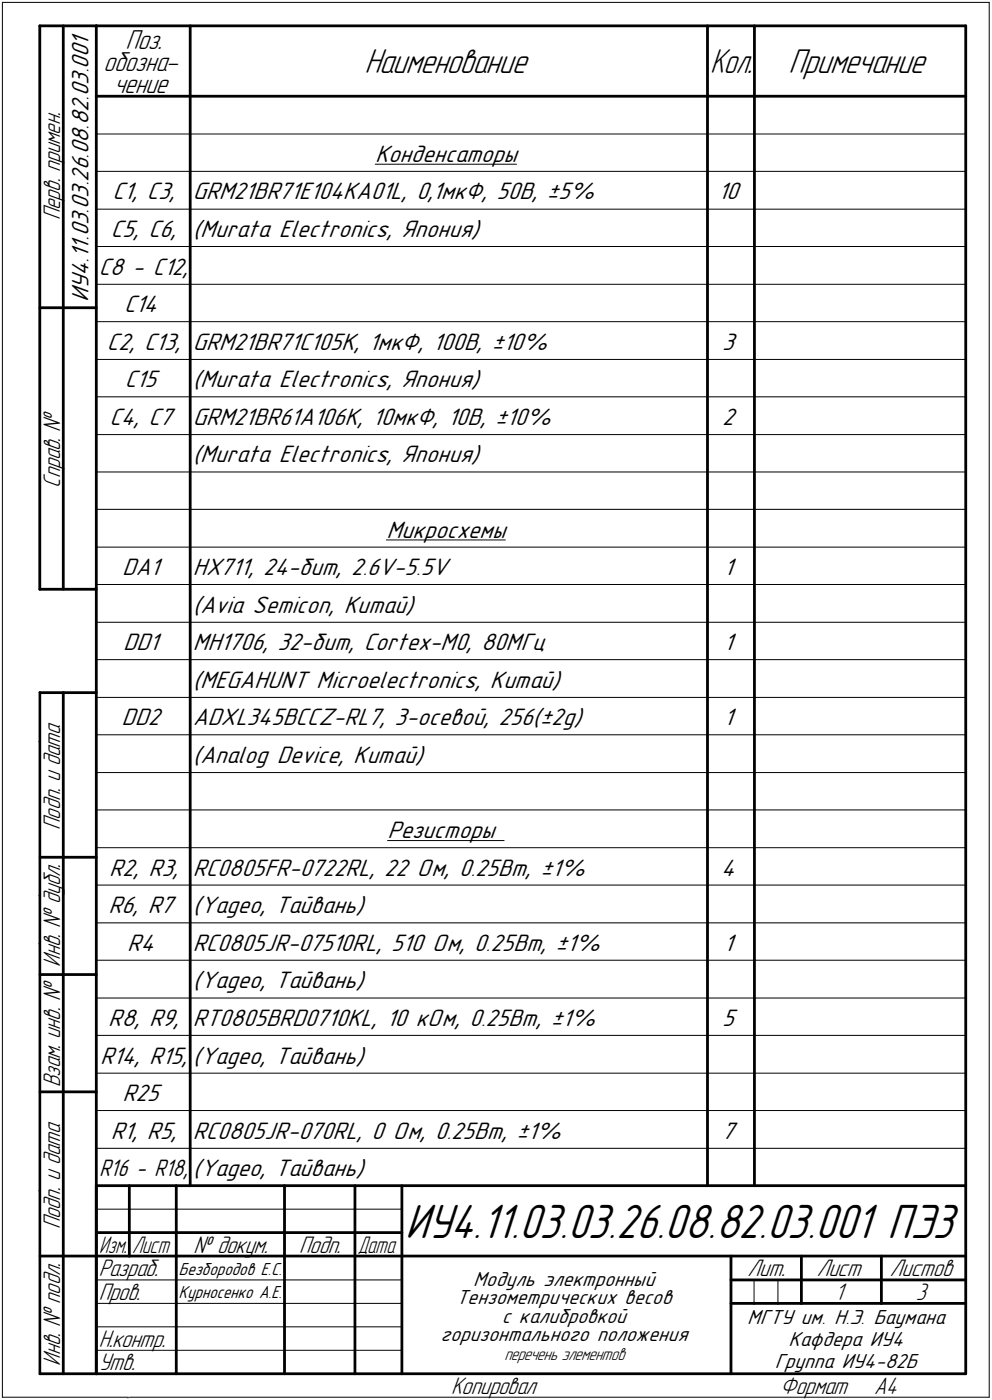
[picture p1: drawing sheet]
<svg xmlns="http://www.w3.org/2000/svg" width="211mm" height="298mm" viewBox="0 0 211 298" stroke-linecap="round" stroke-linejoin="round" font-family="sans-serif">
<defs><g id="words">
<text font-size="10.8" x="86.2" y="263.6">ИУ4.11.03.03.26.08.82.03.001 ПЭ3</text>
<g font-size="7.8">
<text x="77.5" y="15.5">Наименование</text>
<text x="167.8" y="15.5">Примечание</text>
</g>
<text font-size="7.7" x="151.1" y="15.5">Кол.</text>
<g font-size="6.2">
<text x="26.7" y="10.5">Поз.</text>
<text x="22" y="15.1">обозна-</text>
<text x="24.2" y="19.8">чение</text>
</g>
<g font-size="5.4">
<text x="79.8" y="34.5">Конденсаторы</text>
<text x="12.8" y="46.9" transform="rotate(-90 12.8 46.9)">Перв. примен.</text>
<text x="23.9" y="42.5">C1, C3,</text>
<text x="41" y="42.5">GRM21BR71E104KA01L, 0,1мкФ, 50В, ±5%</text>
<text x="152.8" y="42.5">10</text>
<text x="23.6" y="50.5">C5, C6,</text>
<text x="41" y="50.5">(Murata Electronics, Япония)</text>
<text x="21" y="58.5">C8 - C12,</text>
<text x="18.8" y="64.2" transform="rotate(-90 18.8 64.2)">ИУ4.11.03.03.26.08.82.03.001</text>
<text x="26.4" y="66.5">C14</text>
<text x="22.7" y="74.5">C2, C13,</text>
<text x="41" y="74.5">GRM21BR71C105K, 1мкФ, 100В, ±10%</text>
<text x="153.7" y="74.5">3</text>
<text x="26.6" y="82.5">C15</text>
<text x="41" y="82.5">(Murata Electronics, Япония)</text>
<text x="23.3" y="90.5">C4, C7</text>
<text x="41" y="90.5">GRM21BR61A106K, 10мкФ, 10В, ±10%</text>
<text x="153.7" y="90.5">2</text>
<text x="41" y="98.5">(Murata Electronics, Япония)</text>
<text x="12.8" y="103.8" transform="rotate(-90 12.8 103.8)">Справ. !</text>
<text x="82.2" y="114.5">Микросхемы</text>
<text x="26" y="122.5">DA1</text>
<text x="41" y="122.5">HX711, 24-бит, 2.6V-5.5V</text>
<text x="154" y="122.5">1</text>
<text x="41" y="130.5">(Avia Semicon, Китай)</text>
<text x="26.2" y="138.5">DD1</text>
<text x="41" y="138.5">MH1706, 32-бит, Cortex-M0, 80МГц</text>
<text x="154" y="138.5">1</text>
<text x="41" y="146.5">(MEGAHUNT Microelectronics, Китай)</text>
<text x="25.9" y="154.5">DD2</text>
<text x="41" y="154.5">ADXL345BCCZ-RL7, 3-осевой, 256(±2g)</text>
<text x="154" y="154.5">1</text>
<text x="41" y="162.5">(Analog Device, Китай)</text>
<text x="12.8" y="176.7" transform="rotate(-90 12.8 176.7)">Подп. и дата</text>
<text x="82.5" y="178.5">Резисторы</text>
<text x="23.2" y="186.5">R2, R3,</text>
<text x="41" y="186.5">RC0805FR-0722RL, 22 Ом, 0.25Вт, ±1%</text>
<text x="153.5" y="186.5">4</text>
<text x="23.1" y="194.5">R6, R7</text>
<text x="41" y="194.5">(Yageo, Тайвань)</text>
<text x="27.1" y="202.5">R4</text>
<text x="41" y="202.5">RC0805JR-07510RL, 510 Ом, 0.25Вт, ±1%</text>
<text x="154" y="202.5">1</text>
<text x="12.8" y="205.8" transform="rotate(-90 12.8 205.8)">Инв. ! дубл.</text>
<text x="41" y="210.5">(Yageo, Тайвань)</text>
<text x="23" y="218.5">R8, R9,</text>
<text x="41" y="218.5">RT0805BRD0710KL, 10 кОм, 0.25Вт, ±1%</text>
<text x="153.7" y="218.5">5</text>
<text x="21.3" y="226.5">R14, R15,</text>
<text x="41" y="226.5">(Yageo, Тайвань)</text>
<text x="12.8" y="231.6" transform="rotate(-90 12.8 231.6)">Взам. инв. !</text>
<text x="26.1" y="234.5">R25</text>
<text x="23.6" y="242.5">R1, R5,</text>
<text x="41" y="242.5">RC0805JR-070RL, 0 Ом, 0.25Вт, ±1%</text>
<text x="153.7" y="242.5">7</text>
<text x="41" y="250.5">(Yageo, Тайвань)</text>
<text x="12.8" y="261.7" transform="rotate(-90 12.8 261.7)">Подп. и дата</text>
<text x="41.2" y="266.8">! докум.</text>
<text x="63.6" y="266.8">Подп.</text>
<text x="21" y="271.8">Разраб.</text>
<text x="159.1" y="271.8">Лит.</text>
<text x="173.8" y="271.8">Лист</text>
<text x="189.3" y="271.8">Листов</text>
<text x="21" y="276.8">Пров.</text>
<text x="177.6" y="276.8">1</text>
<text x="194.9" y="276.8">3</text>
<text x="21" y="286.8">Н.контр.</text>
<text x="7.5" y="292.5" transform="rotate(-90 7.5 292.5)">КОМПАС-3Dv23Учебнаяверсия©2024ООО&quot;АСКОН-Системыпроектирования&quot;, Россия. Всеправазащищены.</text>
<text x="12.8" y="290.8" transform="rotate(-90 12.8 290.8)">Инв. ! подл.</text>
<text x="21" y="291.8">Утв.</text>
<text x="27.2" y="296.7">р</text>
<text x="96" y="296.8">Копировал</text>
<text x="166" y="296.8">Формат</text>
<text x="186" y="296.8">A4</text>
</g>
<g font-size="5.3">
<text x="21.1" y="250.5">R16 - R18,</text>
<text x="21.1" y="266.8">Изм.</text>
<text x="28.1" y="266.8">Лист</text>
<text x="76.1" y="266.8">Дата</text>
</g>
<g font-size="4.6">
<text x="100.7" y="273.8">Модуль электронный</text>
<text x="97.1" y="277.8">Тензометрических весов</text>
<text x="106.8" y="281.7">с калибровкой</text>
<text x="159" y="281.8">МГТУ им. Н.Э. Баумана</text>
<text x="93.7" y="285.6">горизонтального положения</text>
<text x="167.8" y="286.6">Кафдера ИУ4</text>
<text x="164.8" y="291.4">Группа ИУ4-82Б</text>
</g>
<text font-size="4" x="107.3" y="289.6">перечень элементов</text>
<g font-size="3.9">
<text x="38" y="271.4">Безбородов Е.С.</text>
<text x="38" y="276.4">Курносенко А.Е.</text>
</g>
</g></defs>
<g fill="none" stroke="#000" stroke-width=".21">
<path d="M.5 .5v297zM.5 .5h210zM210.5 .5v297zM20.5 28.5h185zM20.5 36.5h185zM79.8 35h30.1zM20.5 44.5h185zM20.5 52.5h185zM20.5 60.5h185zM20.5 68.5h185zM20.5 76.5h185zM20.5 84.5h185z"/>
<path d="M20.5 92.5h185zM20.5 100.5h185zM20.5 108.5h185zM20.5 116.5h185zM82.2 115h25.3zM20.5 124.5h185zM20.5 132.5h185zM20.5 140.5h185zM20.5 148.5h185zM20.5 156.5h185zM20.5 164.5h185zM20.5 172.5h185z"/>
<path d="M82.5 179h24.8zM20.5 180.5h185zM20.5 188.5h185zM20.5 196.5h185zM20.5 204.5h185zM20.5 212.5h185zM20.5 220.5h185zM20.5 228.5h185zM20.5 236.5h185zM20.5 257.5h65zM20.5 244.5h185zM20.5 272.5h17z"/>
<path d="M20.5 277.5h17zM37.5 272.5h23zM37.5 277.5h23zM60.5 272.5h15zM60.5 277.5h15zM75.5 272.5h10zM75.5 277.5h10zM160.4 272.5v5zM165.5 272.5v5zM.5 297.5h210zM20.5 282.5h65zM20.5 287.5h65z"/>
</g>
<g fill="none" stroke="#000" stroke-width=".59">
<path d="M8.5 5.5v120zM8.5 5.5h12zM13.5 5.5v120zM20.5 5.5v287zM20.5 5.5h185zM40.5 5.5v247zM150.5 5.5v247zM160.5 5.5v247zM205.5 5.5v287zM20.5 20.5h185zM8.5 65.5h12zM8.5 125.5h12z"/>
<path d="M8.5 147.5v145zM8.5 147.5h12zM13.5 147.5v145zM8.5 182.5h12zM8.5 207.5h12zM8.5 232.5h12zM20.5 252.5h185zM20.5 252.5v40zM27.5 252.5v15zM37.5 252.5v25zM60.5 252.5v25zM75.5 252.5v25z"/>
<path d="M85.5 252.5v40zM8.5 267.5h12zM20.5 262.5h7zM20.5 267.5h7zM27.5 262.5h10zM27.5 267.5h10zM37.5 277.5v15zM37.5 262.5h23zM37.5 267.5h23zM60.5 277.5v15zM60.5 262.5h15zM60.5 267.5h15z"/>
<path d="M75.5 277.5v15zM75.5 262.5h10zM75.5 267.5h10zM85.5 267.5h120zM155.5 267.5v25zM155.5 272.5h15zM155.5 277.5h4.9zM160.4 277.5h5.1zM165.5 277.5h5zM170.5 267.5v10zM170.5 272.5h35zM170.5 277.5h17z"/>
<path d="M187.5 267.5v10zM187.5 277.5h18zM8.5 292.5h12zM20.5 292.5h185z"/>
</g>
<path d="M3.5 134.1v158.7h4.6v-158.7zM8.1 293.2v4.1h62.5v-4.1zM27.2 293.2v4.2h.5v-4.2zM27.2 297.6v.3h.4v-.3z" fill="#fff"/>
<use href="#words"/>
</svg>
